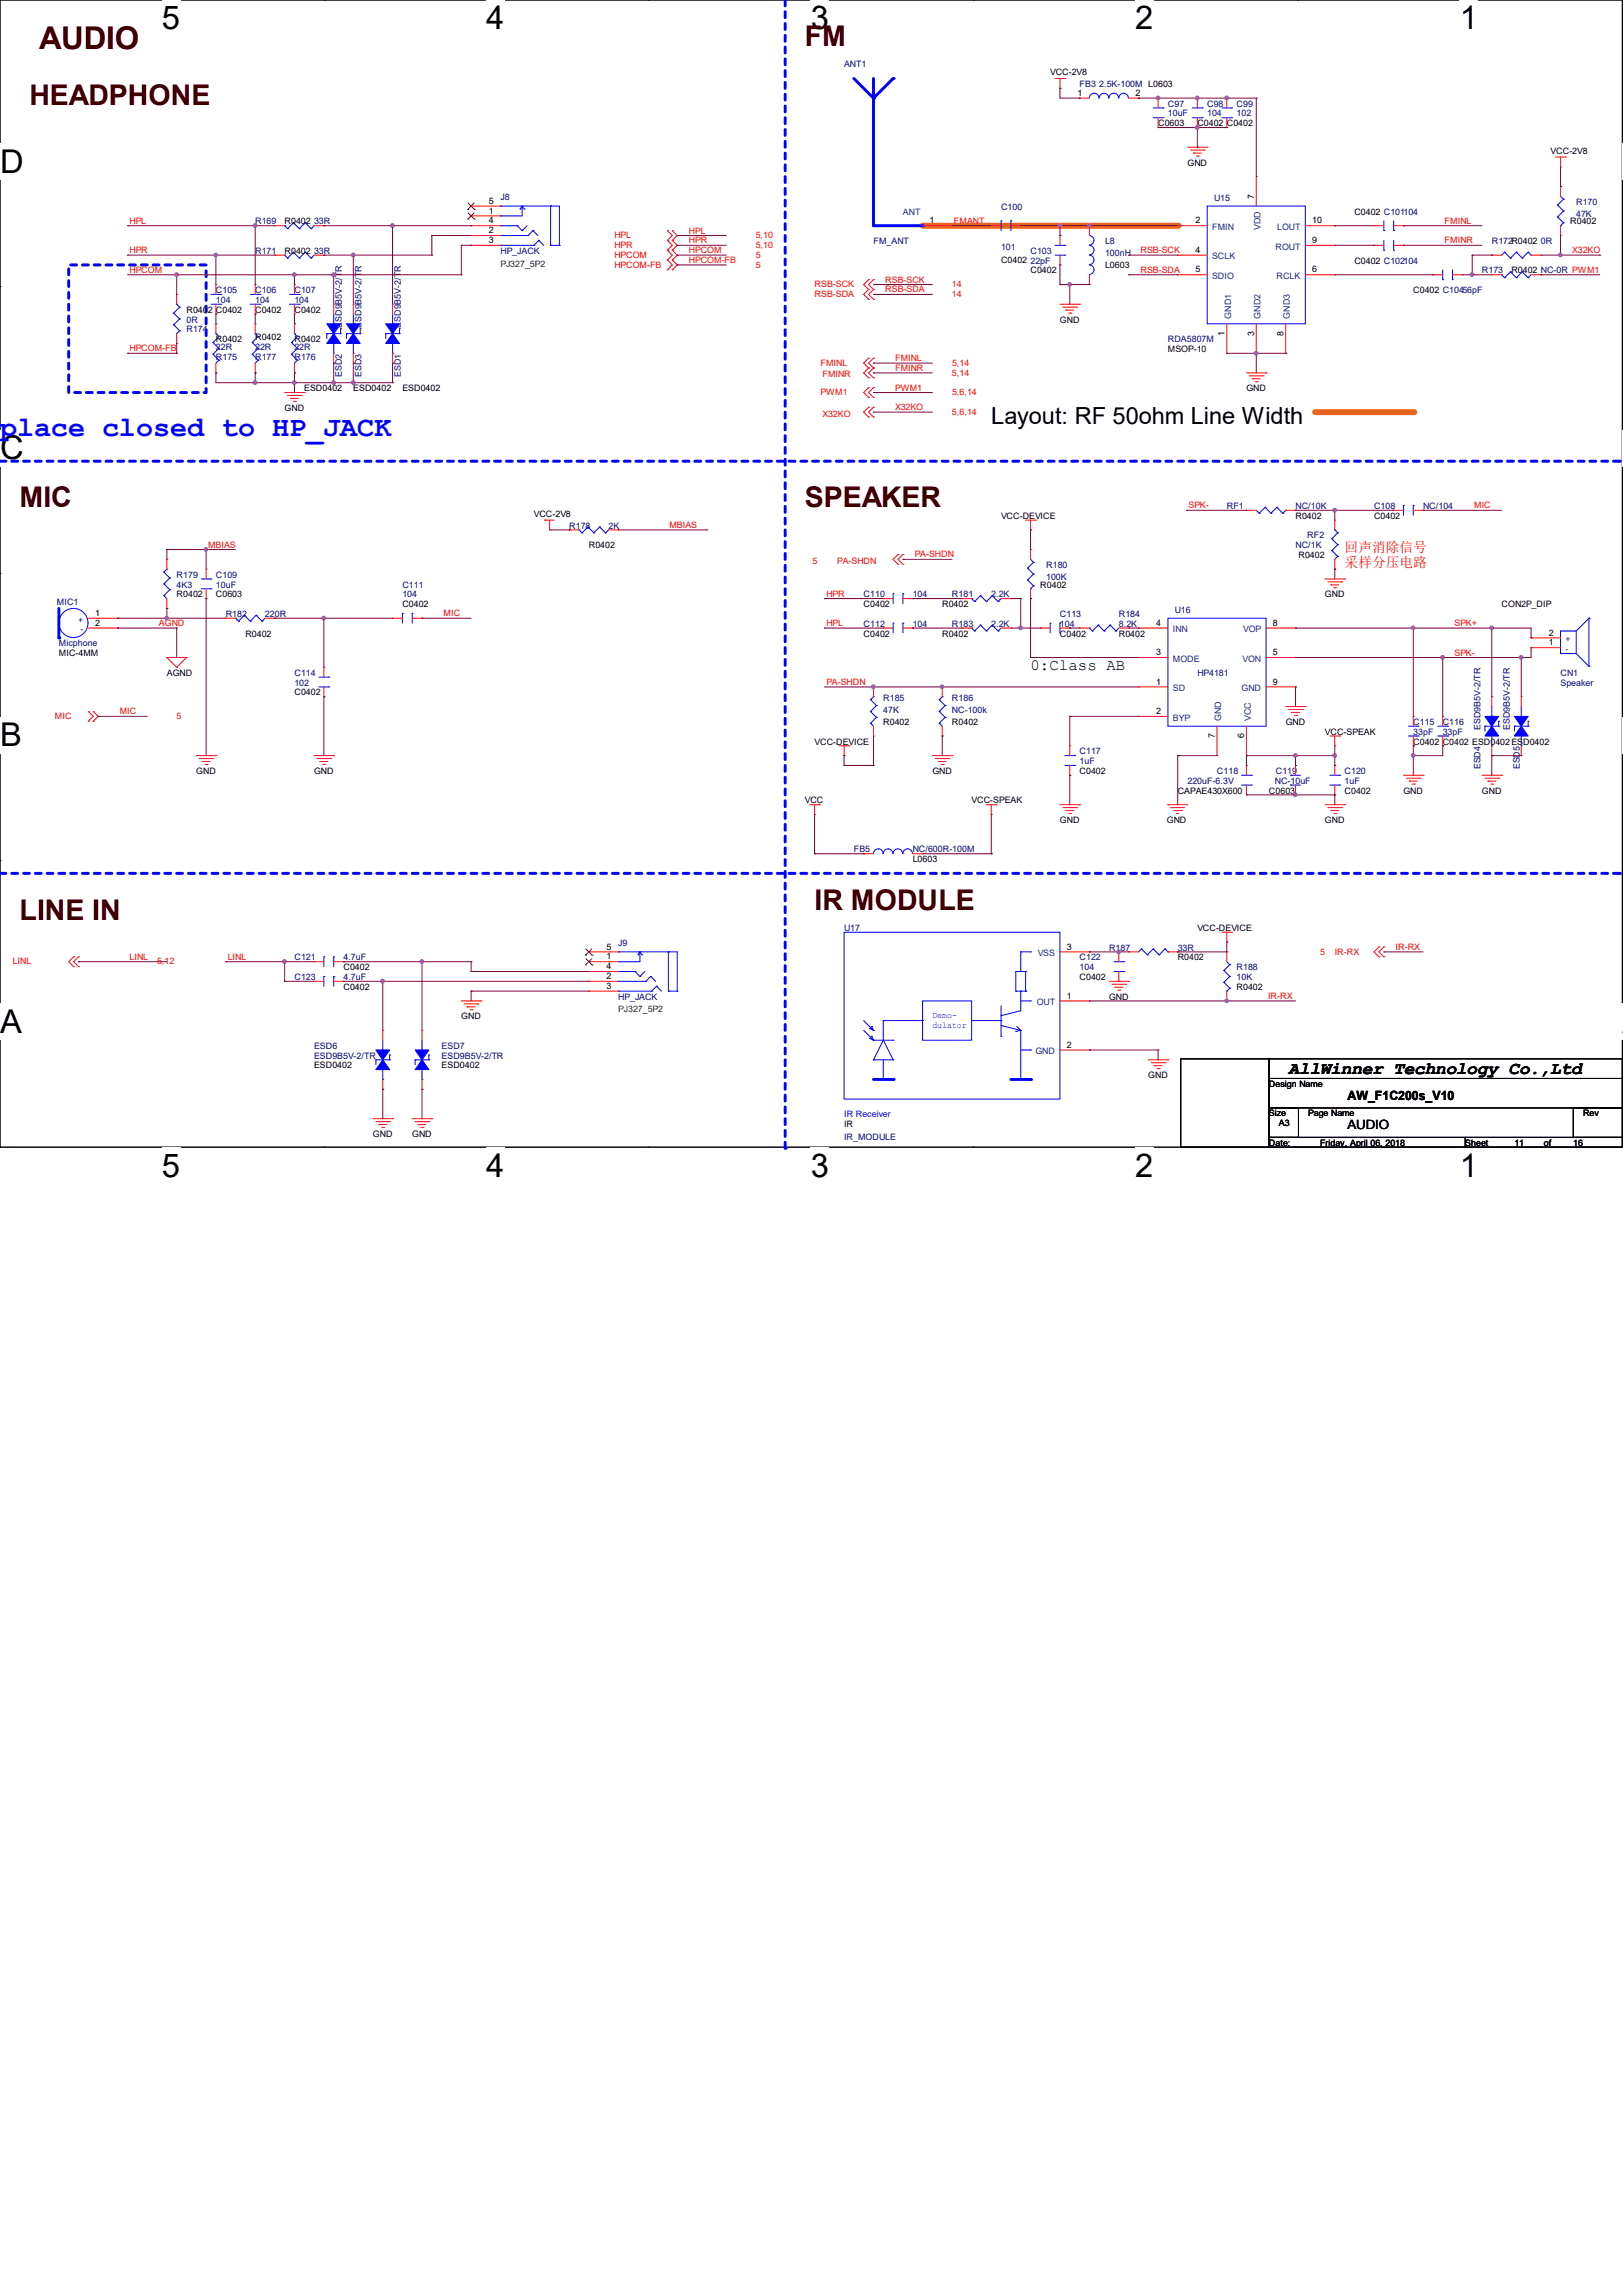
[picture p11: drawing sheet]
<svg xmlns="http://www.w3.org/2000/svg" width="210mm" height="297mm" viewBox="0 0 210 297" stroke-linecap="round" stroke-linejoin="round" font-family="sans-serif">
<defs><g id="words">
<g font-size="4.2">
<text x="21" y="3.8">5</text>
<text x="62.9" y="3.8">4</text>
<text x="104.9" y="3.8">3</text>
<text x="146.9" y="3.8">2</text>
<text x="188.9" y="3.8">1</text>
<text x="0" y="22.4">D</text>
<text x="0" y="59.4">C</text>
<text x="0" y="96.6">B</text>
<text x="0" y="133.7">A</text>
<text x="209.9" y="133.7">A</text>
<text x="21" y="152.3">5</text>
<text x="62.9" y="152.3">4</text>
<text x="104.9" y="152.3">3</text>
<text x="146.9" y="152.3">2</text>
<text x="188.9" y="152.3">1</text>
</g>
<text font-size="4.1" fill="#400000" x="5.1" y="6.3">AUDIO</text>
<g font-size="3.7" fill="#400000">
<text x="104.1" y="6">FM</text>
<text x="3.8" y="13.6">HEADPHONE</text>
<text x="2.5" y="65.7">MIC</text>
<text x="104.1" y="65.7">SPEAKER</text>
<text x="2.5" y="119">LINE IN</text>
<text x="105.4" y="117.7">IR MODULE</text>
</g>
<text font-size="3.7" fill="#00f" x="0" y="56.4">place closed to HP_JACK</text>
<text font-size="3" x="128.3" y="54.8">Layout: RF 50ohm Line Width</text>
<text font-size="2.3" x="166.8" y="138.9">AllWinner Technology Co.,Ltd</text>
<text font-size="2" x="133.3" y="86.7">0:Class AB</text>
<g font-size="1.8" fill="#f00">
<text x="174" y="71.4">回声消除信号</text>
<text x="174" y="73.4">采样分压电路</text>
</g>
<g font-size="1.7">
<text x="174.4" y="142.4">AW_F1C200s_V10</text>
<text x="174.4" y="146.1">AUDIO</text>
</g>
<g font-size="1.1" fill="#000080">
<text x="109.2" y="8.7">ANT1</text>
<text x="139.7" y="11.3">FB3 2.5K-100M L0603</text>
<text x="151.1" y="13.8">C97</text>
<text x="151.1" y="15.1">10uF</text>
<text x="156.2" y="13.8">C98</text>
<text x="156.2" y="15.1">104</text>
<text x="160" y="13.8">C99</text>
<text x="160" y="15.1">102</text>
<text x="33" y="29">R169</text>
<text x="40.6" y="29">33R</text>
<text x="64.8" y="25.9">J8</text>
<text x="129.5" y="27.1">C100</text>
<text x="157.1" y="26">U15</text>
<text x="204" y="26.5">R170</text>
<text x="204" y="28">47K</text>
<text x="33" y="32.9">R171</text>
<text x="40.6" y="32.9">33R</text>
<text x="64.8" y="32.9">HP_JACK</text>
<text x="113" y="31.6">FM_ANT</text>
<text x="129.5" y="32.3">101</text>
<text x="133.3" y="32.9">C103</text>
<text x="133.3" y="34.1">22pF</text>
<text x="143" y="31.6">L8</text>
<text x="143" y="33.1">100nH</text>
<text x="191.8" y="35.4">R173</text>
<text x="193" y="31.6">R172R0402</text>
<text x="199.4" y="31.6">0R</text>
<text x="24.1" y="41.7">0R</text>
<text x="27.9" y="37.9">C105</text>
<text x="27.9" y="39.2">104</text>
<text x="33" y="37.9">C106</text>
<text x="33" y="39.2">104</text>
<text x="38.1" y="37.9">C107</text>
<text x="38.1" y="39.2">104</text>
<text x="24.1" y="43">R174</text>
<text x="27.9" y="46.6">R175</text>
<text x="27.9" y="45.3">22R</text>
<text x="33" y="46.6">R177</text>
<text x="33" y="45.3">22R</text>
<text x="38.1" y="46.6">R176</text>
<text x="38.1" y="45.3">22R</text>
<text x="44.2" y="42.4" transform="rotate(-90 44.2 42.4)">ESD9B5V-2/TR</text>
<text x="46.8" y="42.4" transform="rotate(-90 46.8 42.4)">ESD9B5V-2/TR</text>
<text x="51.9" y="42.4" transform="rotate(-90 51.9 42.4)">ESD9B5V-2/TR</text>
<text x="151.1" y="44.3">RDA5807M</text>
<text x="44.2" y="48.8" transform="rotate(-90 44.2 48.8)">ESD2</text>
<text x="46.8" y="48.8" transform="rotate(-90 46.8 48.8)">ESD3</text>
<text x="51.9" y="48.8" transform="rotate(-90 51.9 48.8)">ESD1</text>
<text x="158.7" y="65.9">RF1</text>
<text x="167.6" y="65.9">NC/10K</text>
<text x="177.8" y="65.9">C108</text>
<text x="184.1" y="65.9">NC/104</text>
<text x="73.7" y="68.4">R178</text>
<text x="78.7" y="68.4">2K</text>
<text x="167.6" y="71">NC/1K</text>
<text x="169.2" y="69.7">RF2</text>
<text x="22.9" y="74.8">R179</text>
<text x="22.9" y="76">4K3</text>
<text x="27.9" y="74.8">C109</text>
<text x="27.9" y="76">10uF</text>
<text x="52.1" y="76">C111</text>
<text x="52.1" y="77.3">104</text>
<text x="111.8" y="77.3">C110</text>
<text x="118.1" y="77.3">104</text>
<text x="123.2" y="77.3">R181</text>
<text x="128.3" y="77.3">2.2K</text>
<text x="135.4" y="73.5">R180</text>
<text x="135.4" y="75">100K</text>
<text x="7.4" y="78.3">MIC1</text>
<text x="7.6" y="83.7">Micphone</text>
<text x="29.2" y="79.8">R182</text>
<text x="34.3" y="79.8">220R</text>
<text x="111.8" y="81.1">C112</text>
<text x="118.1" y="81.1">104</text>
<text x="123.2" y="81.1">R183</text>
<text x="128.3" y="81.1">2.2K</text>
<text x="137.2" y="79.8">C113</text>
<text x="137.2" y="81.1">104</text>
<text x="144.8" y="79.8">R184</text>
<text x="144.8" y="81.1">8.2K</text>
<text x="152" y="79.3">U16</text>
<text x="38.1" y="87.5">C114</text>
<text x="38.1" y="88.7">102</text>
<text x="154.9" y="87.5">HP4181</text>
<text x="201.9" y="87.5">CN1</text>
<text x="201.9" y="88.7">Speaker</text>
<text x="114.3" y="90.8">R185</text>
<text x="114.3" y="92.3">47K</text>
<text x="123.2" y="90.8">R186</text>
<text x="123.2" y="92.3">NC-100k</text>
<text x="182.9" y="93.8">C115</text>
<text x="182.9" y="95.1">33pF</text>
<text x="186.7" y="93.8">C116</text>
<text x="186.7" y="95.1">33pF</text>
<text x="191.6" y="94.5" transform="rotate(-90 191.6 94.5)">ESD9B5V-2/TR</text>
<text x="195.4" y="94.5" transform="rotate(-90 195.4 94.5)">ESD9B5V-2/TR</text>
<text x="139.7" y="97.6">C117</text>
<text x="139.7" y="98.9">1uF</text>
<text x="153.7" y="101.4">220uF-6.3V</text>
<text x="157.5" y="100.2">C118</text>
<text x="165" y="101.4">NC-10uF</text>
<text x="165.1" y="100.2">C119</text>
<text x="174" y="100.2">C120</text>
<text x="174" y="101.4">1uF</text>
<text x="191.6" y="99.6" transform="rotate(-90 191.6 99.6)">ESD4</text>
<text x="196.6" y="99.6" transform="rotate(-90 196.6 99.6)">ESD5</text>
<text x="110.5" y="110.3">FB5</text>
<text x="118.1" y="110.3">NC/600R-100M</text>
<text x="38.1" y="124.3">C121</text>
<text x="44.5" y="124.3">4.7uF</text>
<text x="80" y="122.4">J9</text>
<text x="109.2" y="120.5">U17</text>
<text x="139.7" y="124.3">C122</text>
<text x="139.7" y="125.6">104</text>
<text x="143.5" y="123">R187</text>
<text x="152.4" y="123">33R</text>
<text x="160" y="125.6">R188</text>
<text x="38.1" y="126.8">C123</text>
<text x="44.5" y="126.8">4.7uF</text>
<text x="80" y="129.4">HP_JACK</text>
<text x="160" y="126.8">10K</text>
<text x="40.6" y="135.7">ESD6</text>
<text x="40.6" y="137">ESD9B5V-2/TR</text>
<text x="57.1" y="135.7">ESD7</text>
<text x="57.1" y="137">ESD9B5V-2/TR</text>
<text x="109.2" y="147.5">IR_MODULE</text>
</g>
<g font-size="1.1">
<text x="135.9" y="9.7">VCC-2V8</text>
<text x="139.4" y="12.4">1</text>
<text x="146.9" y="12.4">2</text>
<text x="149.9" y="16.3">C0603</text>
<text x="154.9" y="16.3">C0402 C0402</text>
<text x="153.7" y="21.4">GND</text>
<text x="200.7" y="19.9">VCC-2V8</text>
<text x="36.8" y="29">R0402</text>
<text x="63.2" y="28.9">4</text>
<text x="63.2" y="27.6">1</text>
<text x="63.2" y="26.4">5</text>
<text x="120.3" y="28.9">1</text>
<text x="154.7" y="28.9">2</text>
<text x="162.3" y="25.8" transform="rotate(-90 162.3 25.8)">7</text>
<text x="169.8" y="28.9">10</text>
<text x="175.3" y="27.8">C0402 C101104</text>
<text x="203.2" y="29">R0402</text>
<text x="36.8" y="32.9">R0402</text>
<text x="63.2" y="31.5">3</text>
<text x="63.2" y="30.2">2</text>
<text x="129.5" y="34">C0402</text>
<text x="133.3" y="35.4">C0402</text>
<text x="143" y="34.6">L0603</text>
<text x="154.7" y="32.7">4</text>
<text x="154.7" y="35.3">5</text>
<text x="169.8" y="31.5">9</text>
<text x="169.8" y="35.3">6</text>
<text x="175.3" y="34.1">C0402 C102104</text>
<text x="195.6" y="35.4">R0402 NC-0R PWM1</text>
<text x="24.1" y="40.5">R0402 C0402</text>
<text x="33" y="40.5">C0402</text>
<text x="38.1" y="40.5">C0402</text>
<text x="137.2" y="41.7">GND</text>
<text x="182.9" y="37.9">C0402 C10456pF</text>
<text x="27.9" y="44.3">R0402</text>
<text x="33" y="44">R0402</text>
<text x="38.1" y="44.3">R0402</text>
<text x="151.1" y="45.6">MSOP-10</text>
<text x="158.5" y="43.4" transform="rotate(-90 158.5 43.4)">1</text>
<text x="162.3" y="43.4" transform="rotate(-90 162.3 43.4)">3</text>
<text x="166.1" y="43.4" transform="rotate(-90 166.1 43.4)">8</text>
<text x="36.8" y="53.2">GND</text>
<text x="39.4" y="50.6">ESD0402</text>
<text x="45.7" y="50.6">ESD0402</text>
<text x="52.1" y="50.6">ESD0402</text>
<text x="161.3" y="50.6">GND</text>
<text x="69.1" y="66.9">VCC-2V8</text>
<text x="76.2" y="71">R0402</text>
<text x="129.5" y="67.1">VCC-DEVICE</text>
<text x="167.6" y="67.1">R0402</text>
<text x="177.8" y="67.1">C0402</text>
<text x="22.9" y="77.3">R0402</text>
<text x="27.9" y="77.3">C0603</text>
<text x="134.6" y="76">R0402</text>
<text x="168" y="72.2">R0402</text>
<text x="171.4" y="77.3">GND</text>
<text x="12.3" y="79.7">1</text>
<text x="12.3" y="81">2</text>
<text x="31.7" y="82.4">R0402</text>
<text x="52.1" y="78.6">C0402</text>
<text x="111.8" y="78.6">C0402</text>
<text x="111.8" y="82.4">C0402</text>
<text x="121.9" y="78.6">R0402</text>
<text x="121.9" y="82.4">R0402</text>
<text x="137.2" y="82.4">C0402</text>
<text x="144.8" y="82.4">R0402</text>
<text x="149.6" y="81">4</text>
<text x="164.7" y="81">8</text>
<text x="194.3" y="78.6">CON2P_DIP</text>
<text x="200.4" y="83.5">1</text>
<text x="200.4" y="82.3">2</text>
<text x="7.6" y="84.9">MIC-4MM</text>
<text x="21.6" y="87.5">AGND</text>
<text x="149.6" y="84.8">3</text>
<text x="149.6" y="88.6">1</text>
<text x="164.7" y="84.8">5</text>
<text x="164.7" y="88.6">9</text>
<text x="38.1" y="90">C0402</text>
<text x="114.3" y="93.8">R0402</text>
<text x="123.2" y="93.8">R0402</text>
<text x="149.6" y="92.4">2</text>
<text x="157.2" y="95.5" transform="rotate(-90 157.2 95.5)">7</text>
<text x="161" y="95.5" transform="rotate(-90 161 95.5)">6</text>
<text x="166.4" y="93.8">GND</text>
<text x="171.4" y="95.1">VCC-SPEAK</text>
<text x="25.4" y="100.2">GND</text>
<text x="40.6" y="100.2">GND</text>
<text x="105.4" y="96.4">VCC-DEVICE</text>
<text x="120.6" y="100.2">GND</text>
<text x="139.7" y="100.2">C0402</text>
<text x="182.9" y="96.4">C0402 C0402 ESD0402ESD0402</text>
<text x="104.1" y="104">VCC</text>
<text x="125.7" y="104">VCC-SPEAK</text>
<text x="137.2" y="106.5">GND</text>
<text x="151" y="106.5">GND</text>
<text x="152.4" y="102.7">CAPAE430X600</text>
<text x="164.2" y="102.7">C0603</text>
<text x="171.4" y="106.5">GND</text>
<text x="174" y="102.7">C0402</text>
<text x="181.6" y="102.7">GND</text>
<text x="191.8" y="102.7">GND</text>
<text x="118.1" y="111.6">L0603</text>
<text x="44.4" y="125.6">C0402</text>
<text x="78.5" y="125.4">4</text>
<text x="78.5" y="124.2">1</text>
<text x="78.5" y="122.9">5</text>
<text x="138" y="122.9">3</text>
<text x="152.4" y="124.3">R0402</text>
<text x="154.9" y="120.5">VCC-DEVICE</text>
<text x="44.4" y="128.1">C0402</text>
<text x="59.7" y="131.9">GND</text>
<text x="78.5" y="128">3</text>
<text x="78.5" y="126.7">2</text>
<text x="138" y="129.2">1</text>
<text x="139.7" y="126.8">C0402</text>
<text x="143.5" y="129.4">GND</text>
<text x="160" y="128.1">R0402</text>
<text x="138" y="135.6">2</text>
<text x="40.6" y="138.3">ESD0402</text>
<text x="57.1" y="138.3">ESD0402</text>
<text x="148.6" y="139.5">GND</text>
<text x="164.2" y="140.7">Design Name</text>
<text x="48.3" y="147.2">GND</text>
<text x="53.3" y="147.2">GND</text>
<text x="109.2" y="145.9">IR</text>
<text x="164.2" y="144.5">Size</text>
<text x="164.2" y="148.3">Date:</text>
<text x="165.5" y="145.8">A3</text>
<text x="169.3" y="144.5">Page Name</text>
<text x="170.8" y="148.3">Friday, April 06, 2018</text>
<text x="189.6" y="148.3">Sheet</text>
<text x="196" y="148.3">11</text>
<text x="199.8" y="148.3">of</text>
<text x="203.6" y="148.3">16</text>
<text x="204.8" y="144.5">Rev</text>
</g>
<g font-size="1.1" fill="#f00">
<text x="16.8" y="29">HPL</text>
<text x="123.4" y="29">FMANT</text>
<text x="186.9" y="29">FMINL</text>
<text x="16.8" y="32.8">HPR</text>
<text x="16.8" y="35.3">HPCOM</text>
<text x="79.5" y="30.8">HPL</text>
<text x="79.5" y="32.1">HPR</text>
<text x="79.5" y="33.4">HPCOM</text>
<text x="79.5" y="34.6">HPCOM-FB</text>
<text x="89.2" y="31.5">HPR</text>
<text x="89.2" y="30.2">HPL</text>
<text x="89.2" y="32.8">HPCOM</text>
<text x="89.2" y="34">HPCOM-FB</text>
<text x="97.8" y="30.8">5,10</text>
<text x="97.8" y="32.1">5,10</text>
<text x="97.8" y="33.4">5</text>
<text x="97.8" y="34.6">5</text>
<text x="147.6" y="32.8">RSB-SCK</text>
<text x="147.6" y="35.3">RSB-SDA</text>
<text x="186.9" y="31.5">FMINR</text>
<text x="203.4" y="32.8">X32KO</text>
<text x="105.4" y="37.2">RSB-SCK</text>
<text x="105.4" y="38.4">RSB-SDA</text>
<text x="114.6" y="37.8">RSB-SDA</text>
<text x="114.6" y="36.6">RSB-SCK</text>
<text x="123.2" y="37.2">14</text>
<text x="123.2" y="38.4">14</text>
<text x="16.8" y="45.5">HPCOM-FB</text>
<text x="106.2" y="47.3">FMINL</text>
<text x="115.8" y="46.7">FMINL</text>
<text x="123.2" y="47.3">5,14</text>
<text x="106.2" y="51.1">PWM1</text>
<text x="106.4" y="48.9">FMINR</text>
<text x="106.4" y="53.9">X32KO</text>
<text x="115.8" y="48">FMINR</text>
<text x="115.8" y="53.1">X32KO</text>
<text x="115.8" y="50.5">PWM1</text>
<text x="123.2" y="48.6">5,14</text>
<text x="123.2" y="53.7">5,6,14</text>
<text x="123.2" y="51.1">5,6,14</text>
<text x="153.8" y="65.8">SPK-</text>
<text x="190.7" y="65.8">MIC</text>
<text x="26.9" y="70.9">MBIAS</text>
<text x="86.6" y="68.3">MBIAS</text>
<text x="105.2" y="73">5</text>
<text x="106.9" y="77.2">HPR</text>
<text x="108.3" y="73">PA-SHDN</text>
<text x="118.4" y="72.1">PA-SHDN</text>
<text x="20.6" y="81">AGND</text>
<text x="57.4" y="79.8">MIC</text>
<text x="106.9" y="81">HPL</text>
<text x="188.2" y="81">SPK+</text>
<text x="106.9" y="88.6">PA-SHDN</text>
<text x="188.2" y="84.8">SPK-</text>
<text x="7.1" y="93.1">MIC</text>
<text x="15.5" y="92.5">MIC</text>
<text x="22.9" y="93.1">5</text>
<text x="1.7" y="124.8">LINL</text>
<text x="16.8" y="124.2">LINL</text>
<text x="20.3" y="124.8">5,12</text>
<text x="29.5" y="124.2">LINL</text>
<text x="170.8" y="123.5">5</text>
<text x="172.7" y="123.5">IR-RX</text>
<text x="180.6" y="122.9">IR-RX</text>
<text x="164.1" y="129.3">IR-RX</text>
</g>
<g font-size="1.1" fill="#004080">
<text x="116.8" y="27.8">ANT</text>
<text x="156.8" y="29.8">FMIN</text>
<text x="163.1" y="29.8" transform="rotate(-90 163.1 29.8)">VDD</text>
<text x="165.3" y="29.8">LOUT</text>
<text x="156.8" y="33.6">SCLK</text>
<text x="165.1" y="32.3">ROUT</text>
<text x="156.8" y="36.1">SDIO</text>
<text x="159.3" y="41.3" transform="rotate(-90 159.3 41.3)">GND1</text>
<text x="163.1" y="41.3" transform="rotate(-90 163.1 41.3)">GND2</text>
<text x="165.2" y="36.1">RCLK</text>
<text x="166.9" y="41.3" transform="rotate(-90 166.9 41.3)">GND3</text>
<text x="10.1" y="80.6">+</text>
<text x="10.4" y="81.8">-</text>
<text x="151.8" y="81.8">INN</text>
<text x="160.9" y="81.8">VOP</text>
<text x="202.6" y="83.1">+</text>
<text x="151.8" y="85.6">MODE</text>
<text x="151.8" y="89.5">SD</text>
<text x="160.7" y="89.5">GND</text>
<text x="160.8" y="85.6">VON</text>
<text x="202.6" y="84.4">-</text>
<text x="151.8" y="93.3">BYP</text>
<text x="158" y="93.3" transform="rotate(-90 158 93.3)">GND</text>
<text x="161.8" y="93.3" transform="rotate(-90 161.8 93.3)">VCC</text>
<text x="134.3" y="123.7">VSS</text>
<text x="134.2" y="130.1">OUT</text>
<text x="134" y="136.4">GND</text>
</g>
<g font-size="1.1" fill="#008000">
<text x="64.8" y="34.5">PJ327_5P2</text>
<text x="80" y="131">PJ327_5P2</text>
</g>
<g font-size="1.1" fill="#00f">
<text x="120.6" y="131.8">Demo-</text>
<text x="120.6" y="133.1">dulator</text>
<text x="109.2" y="144.6">IR Receiver</text>
</g>
</g></defs>
<path d="M0 0h209.9v148.5h-209.9z" fill="none" stroke="#000" stroke-width=".13"/>
<g fill="#fff">
<path d="M21 0h2.3v4.7h-2.3z"/>
<path d="M21 148.5h2.3v4.7h-2.3z"/>
</g>
<path d="M42 0h.1M42 148.5h.1" fill="none" stroke="#000" stroke-width=".13"/>
<g fill="#fff">
<path d="M62.9 0h2.4v4.7h-2.4z"/>
<path d="M62.9 148.5h2.4v4.7h-2.4z"/>
</g>
<path d="M83.9 0h.1M83.9 148.5h.1" fill="none" stroke="#000" stroke-width=".13"/>
<g fill="#fff">
<path d="M104.9 0h2.4v4.7h-2.4z"/>
<path d="M104.9 148.5h2.4v4.7h-2.4z"/>
</g>
<path d="M125.9 0h.1M125.9 148.5h.1" fill="none" stroke="#000" stroke-width=".13"/>
<g fill="#fff">
<path d="M146.9 0h2.4v4.7h-2.4z"/>
<path d="M146.9 148.5h2.4v4.7h-2.4z"/>
</g>
<path d="M167.9 0h.1M167.9 148.5h.1" fill="none" stroke="#000" stroke-width=".13"/>
<g fill="#fff">
<path d="M188.9 0h2.4v4.7h-2.4z"/>
<path d="M188.9 148.5h2.4v4.7h-2.4z"/>
<path d="M0 18.5h3v4.8h-3z"/>
<path d="M209.9 18.5h.1v4.8h-.1z"/>
<path d="M0 55.6h3v4.8h-3z"/>
<path d="M209.9 55.6h.1v4.8h-.1z"/>
</g>
<path d="M0 37.1h.1M209.9 37.1h.1" fill="none" stroke="#000" stroke-width=".13"/>
<g fill="#fff">
<path d="M0 92.8h2.8v4.7h-2.8z"/>
<path d="M209.9 92.8h.1v4.7h-.1z"/>
</g>
<path d="M0 74.2h.1M209.9 74.2h.1" fill="none" stroke="#000" stroke-width=".13"/>
<g fill="#fff">
<path d="M0 129.9h2.8v4.7h-2.8z"/>
<path d="M209.8 129.9h.2v4.7h-.2z"/>
</g>
<path d="M0 111.3h.1M209.9 111.3h.1" fill="none" stroke="#000" stroke-width=".13"/>
<path d="M0 59.7h209.5" fill="none" stroke="#00f" stroke-width=".38" stroke-dasharray=".8 .8"/>
<circle cx="209.5" cy="59.7" r=".19" fill="#00f" stroke-dasharray=".8 .8"/>
<path d="M0 113h209.5" fill="none" stroke="#00f" stroke-width=".38" stroke-dasharray=".8 .8"/>
<circle cx="209.6" cy="113" r=".19" fill="#00f" stroke-dasharray=".8 .8"/>
<path d="M101.6 0v148.6" fill="none" stroke="#00f" stroke-width=".38" stroke-dasharray=".8 .8"/>
<circle cx="101.6" cy="148.6" r=".19" fill="#00f" stroke-dasharray=".8 .8"/>
<path d="M170.2 53.3h12.7" fill="none" stroke="#ff8000" stroke-width=".76"/>
<circle cx="182.9" cy="53.3" r=".38" fill="#ff8000"/>
<path d="M119.4 29.2h33" fill="none" stroke="#ff8000" stroke-width=".76"/>
<circle cx="152.4" cy="29.2" r=".38" fill="#ff8000"/>
<path d="M8.9 34.3h17.8v16.5h-17.8z" fill="none" stroke="#00f" stroke-width=".38" stroke-dasharray=".8 .8"/>
<g fill="none" stroke="#f00" stroke-width=".13">
<path d="M136.5 10.2h1.3M137.2 11.4h.1M137.2 10.2v1.2M137.8 10.2h.1M139.7 12.7h.1M139.7 12.7h1.3M146 12.7h1.3M147.3 12.7h.1M149.9 16.5h.1M149.9 12.7h.1M149.9 12.7v1.3M149.9 15.2v1.3"/>
<path d="M153.7 19h2.5M154.1 19.4h1.7M154.4 19.8h.1M154.4 19.8h1M155.8 19.4h.1M156.2 19h.1M22.9 38.1h.1M22.9 38.1v1.3M27.9 36.8h.1M27.9 36.8v1.3M27.9 39.4v1.2M33 36.8h.1"/>
<path d="M33 36.8v1.3M33 39.4v1.2M35.6 29.2h.1M35.6 29.2h1.2M40.6 29.2h1.3M41.9 29.2h.1M45.7 39.4h.1M45.7 39.4v1.2M86.4 29.8h.1M86.4 31.1h.1M86.4 32.4h.1M86.4 33.7h.1"/>
<path d="M86.4 34.9h.1M86.4 29.8l.6 .7-.6 .6M86.4 31.1l.6 .6-.6 .7M86.4 32.4l.6 .6-.6 .7M86.4 33.7l.6 .6-.6 .6M87 31.1h.1M87 29.8h.1M87 32.4h.1M87 33.7h.1M87 34.9h.1M87 29.8l.6 .7-.6 .6M87 31.1l.6 .6-.6 .7"/>
<path d="M87 32.4l.6 .6-.6 .7M87 33.7l.6 .6-.6 .6M112.4 36.2h.1M112.4 37.5h.1M112.4 38.7h.1M112.4 36.2l-.6 .6 .6 .7M112.4 37.5l-.6 .6 .6 .6M113 36.2h.1M113 37.5h.1M113 38.7h.1M113 36.2l-.6 .6 .6 .7M113 37.5l-.6 .6 .6 .6"/>
<path d="M137.2 39.4h2.5M137.5 39.8h1.8M139.3 39.8h.1M139.7 39.4h.1M141 29.2h.1M141 36.8h.1M141 29.2v1.3M141 35.6v1.2M154.8 20.2h.3M155.1 20.2h.1M193 35.6h.1M193 35.6h1.3"/>
<path d="M198.1 35.6h1.3M199.4 35.6h.1M201.3 20.3h1.3M201.9 21.6h.1M201.9 20.3v1.3M202.6 20.3h.1M22.9 44.4h.1M22.9 43.2v1.2M27.9 48.3h.1M27.9 41.9h.1M27.9 40.6h.1M27.9 41.9v1.3"/>
<path d="M27.9 47v1.3M33 48.3h.1M33 41.9h.1M33 40.6h.1M33 41.9v1.3M33 47v1.3M36.8 50.8h2.6M37.2 51.2h1.8M37.6 51.6h.1M37.6 51.6h1M38 51.9h.2M38.1 48.3h.1"/>
<path d="M38.1 41.9h.1M38.1 41.9v1.3M38.1 47v1.3M38.2 51.9h.1M39 51.2h.1M39.4 50.8h.1M45.7 47h.1M45.7 45.7v1.3M112.4 47.6h.1M112.4 48.9h.1M112.4 46.4h.1M112.4 52.7h.1"/>
<path d="M112.4 54h.1M112.4 51.4h.1M112.4 50.2h.1M112.4 47.6l-.6 .7 .6 .6M112.4 46.4l-.6 .6 .6 .6M112.4 52.7l-.6 .6 .6 .7M112.4 50.2l-.6 .6 .6 .6M113 47.6h.1M113 48.9h.1M113 46.4h.1M113 52.7h.1M113 54h.1"/>
<path d="M113 51.4h.1M113 50.2h.1M113 47.6l-.6 .7 .6 .6M113 46.4l-.6 .6 .6 .6M113 52.7l-.6 .6 .6 .7M113 50.2l-.6 .6 .6 .6M137.9 40.1h.1M137.9 40.1h1M138.3 40.5h.3M138.6 40.5h.1M161.3 48.3h2.5M161.7 48.6h1.7"/>
<path d="M162.1 49h.1M162.1 49h1M162.4 49.4h.3M162.7 49.4h.1M163.4 48.6h.1M163.8 48.3h.1M70.5 67.3h.1M70.5 67.3h1.3M71.1 68.6h.1M71.1 67.3v1.3M73.7 68.6h.1M73.7 68.6h1.2"/>
<path d="M78.7 68.6h1.3M80 68.6h.1M114.3 77.5h.1M114.3 77.5h1.3M116.2 71.8h.1M116.2 73h.1M116.2 71.8l-.6 .6 .6 .6M116.8 71.8h.1M116.8 73h.1M116.8 71.8l-.6 .6 .6 .6M116.8 77.5h1.3M118.1 77.5h.1"/>
<path d="M124.5 77.5h.1M124.5 77.5h1.2M129.5 77.5h1.3M130.8 77.5h.1M132.7 67.3h1.3M133.3 68.6h.1M133.3 71.1h.1M133.3 77.5h.1M133.3 67.3v1.3M133.3 71.1v1.3M133.3 76.2v1.3M134 67.3h.1"/>
<path d="M171.4 74.9h2.6M171.8 75.3h1.8M172.2 75.7h.1M172.2 75.7h1M172.6 76.1h.2M172.7 73.7h.1M172.7 67.3h.1M172.7 67.3v1.3M172.7 72.4v1.3M172.8 76.1h.1M173.6 75.3h.1M174 74.9h.1"/>
<path d="M180.3 66h.1M180.3 66h1.3M182.9 66h1.2M184.1 66h.1M11.4 92.1h.1M11.4 93.3h.1M11.4 92.1l.7 .6-.7 .6M12.1 93.3h.1M12.1 92.1h.1M12.1 92.1l.6 .6-.6 .6M21.6 85.1h.1M21.6 85.1h2.5"/>
<path d="M21.6 85.1l1.3 1.3M22.9 86.4h.1M24.1 85.1h.1M24.1 85.1l-1.2 1.3M25.4 97.8h2.5M25.8 98.2h1.8M26.2 98.6h.1M26.2 98.6h1M26.5 98.9h.3M26.8 98.9h.1M27.6 98.2h.1M27.9 97.8h.1"/>
<path d="M40.6 97.8h2.6M41 98.2h1.8M41.4 98.6h.1M41.4 98.6h1M41.8 98.9h.2M41.9 90.2h.1M41.9 86.4h.1M41.9 86.4v1.2M41.9 88.9v1.3M42 98.9h.1M42.8 98.2h.1M43.2 97.8h.1"/>
<path d="M108.6 96.5h1.3M109.2 97.8h.1M109.2 96.5v1.3M109.9 96.5h.1M120.6 97.8h2.6M121 98.2h1.8M121.4 98.6h.1M121.4 98.6h1M121.8 98.9h.2M122 98.9h.1M122.8 98.2h.1M123.2 97.8h.1"/>
<path d="M138.4 96.5h.1M138.4 96.5v1.3M138.4 99.1v1.2M147.3 81.3h.1M147.3 85.1h.1M147.3 88.9h.1M147.3 92.7h.1M147.3 85.1h3.8M147.3 81.3h3.8M147.3 88.9h3.8M147.3 92.7h3.8M157.5 97.8h.1"/>
<path d="M157.5 94v3.8M161.3 97.8h.1M161.3 94v3.8M163.8 85.1h3.8M163.8 81.3h3.8M163.8 88.9h3.8M166.4 91.4h2.5M166.8 91.8h1.7M167.1 92.2h.1M167.1 92.2h1M167.5 92.6h.3M167.6 81.3h.1"/>
<path d="M167.6 85.1h.1M167.6 88.9h.1M167.6 99.1h.1M167.6 99.1v1.2M167.8 92.6h.1M168.5 91.8h.1M168.9 91.4h.1M172.1 95.2h1.3M172.7 96.5h.1M172.7 99.1h.1M172.7 95.2v1.3M172.7 99.1v1.2"/>
<path d="M173.4 95.2h.1M196.8 90.2h.1M196.8 97.8h.1M196.8 90.2v1.2M196.8 96.5v1.3M198.1 83.8h.1M198.1 82.5h.1M198.1 83.8h3.8M198.1 82.5h3.8M104.8 104.1h1.2M105.4 105.4h.1M105.4 104.1v1.3"/>
<path d="M106 104.1h.1M111.8 110.5h.1M111.8 110.5h1.2M118.1 110.5h1.3M119.4 110.5h.1M127.6 104.1h1.3M128.3 105.4h.1M128.3 104.1v1.3M128.9 104.1h.1M137.2 104.1h2.5M137.5 104.5h1.8M137.9 104.9h.1"/>
<path d="M137.9 104.9h1M138.3 105.3h.3M138.4 100.3h.1M138.6 105.3h.1M139.3 104.5h.1M139.7 104.1h.1M151.1 104.1h.1M151.1 104.1h2.6M151.5 104.5h.1M151.5 104.5h1.8M151.9 104.9h1M152.3 105.3h.1"/>
<path d="M152.3 105.3h.2M152.9 104.9h.1M167.6 102.9h.1M167.6 101.6v1.3M171.4 104.1h2.6M171.8 104.5h1.8M172.2 104.9h.1M172.2 104.9h1M172.6 105.3h.2M172.7 102.9h.1M172.7 101.6v1.3M172.8 105.3h.1"/>
<path d="M173.6 104.5h.1M174 104.1h.1M181.6 100.3h2.5M182 100.7h1.8M182.4 101.1h.1M182.4 101.1h1M182.8 101.5h.2M183 101.5h.1M183.8 100.7h.1M184.1 100.3h.1M191.8 100.3h2.5M192.2 100.7h1.7"/>
<path d="M192.5 101.1h.1M192.5 101.1h1M192.9 101.5h.3M193.2 101.5h.1M193.9 100.7h.1M194.3 100.3h.1M9.5 125.1h.1M9.5 123.8h.1M9.5 123.8l-.6 .7 .6 .6M10.2 125.1h.1M10.2 123.8h.1M10.2 123.8l-.7 .7 .7 .6"/>
<path d="M40.6 127h.1M40.6 127h1.3M43.2 127h1.2M44.4 127h.1M49.5 133.3h.1M49.5 133.3v1.3M49.5 139.7v1.3M59.7 129.5h2.5M60.1 129.9h1.7M60.5 130.3h.1M60.5 130.3h1M60.8 130.7h.3"/>
<path d="M61.1 130.7h.1M61.8 129.9h.1M62.2 129.5h.1M143.5 127h2.5M143.9 127.4h1.8M144.3 127.8h.1M144.3 127.8h1M144.7 128.1h.2M144.9 128.1h.1M145.7 127.4h.1M146 127h.1M148.6 137.2h2.5"/>
<path d="M149 137.5h1.7M149.4 137.9h.1M149.4 137.9h1M149.7 138.3h.3M150 138.3h.1M150.7 137.5h.1M151.1 137.2h.1M158.1 120.6h1.3M158.7 121.9h.1M158.7 120.6v1.3M159.4 120.6h.1M178.4 122.6h.1"/>
<path d="M178.4 123.8h.1M178.4 122.6l-.6 .6 .6 .6M179.1 122.6h.1M179.1 123.8h.1M179.1 122.6l-.7 .6 .7 .6M48.3 144.8h2.5M48.6 145.2h1.8M49 145.5h.1M49 145.5h1M49.4 145.9h.3M49.5 141h.1M49.7 145.9h.1"/>
<path d="M50.4 145.2h.1M50.8 144.8h.1M53.3 144.8h2.6M53.7 145.2h1.8M54.1 145.5h.1M54.1 145.5h1M54.5 145.9h.2M54.7 145.9h.1M55.5 145.2h.1M55.9 144.8h.1"/>
</g>
<path d="M152.8 137h11.4v11.5h-11.4zM164.2 137h45.7v2.6h-45.7zM164.2 139.6h45.7v3.8h-45.7zM164.2 143.4h3.8v3.8h-3.8zM164.2 147.2h25.4v1.3h-25.4zM189.6 147.2h20.3v1.3h-20.3zM203.6 143.4h6.3v3.8h-6.3z" fill="none" stroke="#000" stroke-width=".13"/>
<g fill="none" stroke="#00f" stroke-width=".13">
<path d="M142.2 12.7a.61 .61 0 0 0-.6-.6 .61 .61 0 0 0-.6 .6M143.5 12.7a.61 .61 0 0 0-.6-.6 .61 .61 0 0 0-.7 .6M144.7 12.7a.61 .61 0 0 0-.6-.6 .61 .61 0 0 0-.6 .6M146 12.7a.61 .61 0 0 0-.6-.6 .61 .61 0 0 0-.6 .6M149.2 15.2h1.3M149.2 14h1.3M150.5 15.2h.1M150.5 14h.1M22.9 39.4h.1M22.9 39.4l.3 .4M23.2 39.8h.1M23.2 39.8l-.7 .7"/>
<path d="M27.3 39.4h1.3M27.3 38.1h1.3M28.6 39.4h.1M28.6 38.1h.1M32.4 39.4h1.3M32.4 38.1h1.3M33.7 39.4h.1M33.7 38.1h.1M36.8 29.2h.1M36.8 29.2l.4 .4M37.2 29.6h.1M38 28.8h.1"/>
<path d="M38 28.8l.7 .8M38 28.8l-.8 .8M38.7 29.6h.1M39.5 28.8h.1M39.5 28.8l.8 .8M39.5 28.8l-.8 .8M40.3 29.6h.1M40.6 29.2l-.3 .4M141 30.5a.61 .61 0 0 1 .6 .6 .61 .61 0 0 1-.6 .6M141 31.7a.61 .61 0 0 1 .6 .7 .61 .61 0 0 1-.6 .6M141 33a.61 .61 0 0 1 .6 .6 .61 .61 0 0 1-.6 .6M141 34.3a.61 .61 0 0 1 .6 .6 .61 .61 0 0 1-.6 .6"/>
<path d="M194.3 35.6h.1M194.3 35.6l.4 .3M194.7 35.9h.1M195.5 35.2h.1M195.5 35.2l.7 .7M195.5 35.2l-.8 .7M196.2 35.9h.1M197 35.2h.1M197 35.2l.7 .7M197 35.2l-.8 .7M197.7 35.9h.1M198.1 35.6l-.4 .3"/>
<path d="M22.5 42h.1M22.5 40.5h.1M22.5 42l.7 .8M22.5 40.5l.7 .8M23.2 42.8h.1M23.2 41.3h.1M23.2 42.8l-.3 .4M23.2 41.3l-.7 .7M27.6 45.8h.1M27.6 44.3h.1M27.6 45.8l.7 .8M27.6 44.3l.7 .8"/>
<path d="M27.9 43.2h.1M27.9 43.2l.4 .4M28.3 46.6h.1M28.3 45.1h.1M28.3 43.6h.1M28.3 46.6l-.4 .4M28.3 45.1l-.7 .7M28.3 43.6l-.7 .7M32.6 45.8h.1M32.6 44.3h.1M32.6 45.8l.8 .8M32.6 44.3l.8 .8"/>
<path d="M33 43.2h.1M33 43.2l.4 .4M33.4 46.6h.1M33.4 45.1h.1M33.4 43.6h.1M33.4 46.6l-.4 .4M33.4 45.1l-.8 .7M33.4 43.6l-.8 .7M37.7 45.8h.1M37.7 44.3h.1M37.7 45.8l.8 .8M37.7 44.3l.8 .8"/>
<path d="M38.1 43.2h.1M38.1 43.2l.4 .4M38.5 46.6h.1M38.5 45.1h.1M38.5 43.6h.1M38.5 46.6l-.4 .4M38.5 45.1l-.8 .7M38.5 43.6l-.8 .7M44.8 43.2h.1M44.8 43.2v.6M44.8 43.2h1.8M45.7 41.9h.1"/>
<path d="M45.7 45.7h.1M45.7 40.6v1.3M45.7 44.4v1.3M46.6 43.2h.1M46.6 42.5h.1M46.6 42.5v.7M74.9 68.6h.1M74.9 68.6l.4 .4M75.3 69h.1M76.1 68.2h.1M76.1 68.2l.7 .8M76.1 68.2l-.8 .8"/>
<path d="M76.8 69h.1M77.6 68.2h.1M77.6 68.2l.8 .8M77.6 68.2l-.8 .8M78.4 69h.1M78.7 68.6l-.3 .4M115.6 76.8h.1M115.6 76.8v1.3M116.8 76.8h.1M116.8 76.8v1.3M125.7 77.5h.1M125.7 77.5l.4 .4"/>
<path d="M126.1 77.9h.1M126.9 77.1h.1M126.9 77.1l.7 .8M126.9 77.1l-.8 .8M127.6 77.9h.1M128.4 77.1h.1M128.4 77.1l.8 .8M128.4 77.1l-.8 .8M129.2 77.9h.1M129.5 77.5l-.3 .4M133 73.5h.1M133 75.1h.1"/>
<path d="M133 73.5l.7 .8M133 75.1l.7 .7M133.3 76.2h.1M133.3 72.4l.4 .4M133.7 72.8h.1M133.7 74.3h.1M133.7 75.8h.1M133.7 72.8l-.7 .7M133.7 74.3l-.7 .8M133.7 75.8l-.4 .4M172.3 71.2h.1M172.3 69.7h.1"/>
<path d="M172.3 71.2l.8 .8M172.3 69.7l.8 .8M172.7 68.6h.1M172.7 68.6l.4 .4M173.1 72h.1M173.1 70.5h.1M173.1 69h.1M173.1 72l-.4 .4M173.1 70.5l-.8 .7M173.1 69l-.8 .7M181.6 65.4h.1M181.6 65.4v1.3"/>
<path d="M182.9 65.4h.1M182.9 65.4v1.3M41.3 88.9h1.2M41.3 87.6h1.2M42.5 88.9h.1M42.5 87.6h.1M137.8 99.1h1.3M137.8 97.8h1.3M139.1 99.1h.1M139.1 97.8h.1M151.1 80h12.7v14h-12.7zM196 94h.1"/>
<path d="M196 94v.6M196 94h1.7M196.8 92.7h.1M196.8 96.5h.1M196.8 91.4v1.3M196.8 95.2v1.3M197.7 94h.1M197.7 93.3h.1M197.7 93.3v.7M201.9 81.7h2.1v2.9h-2.1zM204 84.6l1.6 1.6M205.6 86.2h.1"/>
<path d="M205.6 80h.1M205.6 80v6.2M205.6 80l-1.6 1.7M114.3 110.5a.61 .61 0 0 0-.7-.6 .61 .61 0 0 0-.6 .6M115.5 110.5a.61 .61 0 0 0-.6-.6 .61 .61 0 0 0-.6 .6M116.8 110.5a.61 .61 0 0 0-.6-.6 .61 .61 0 0 0-.6 .6M118.1 110.5a.61 .61 0 0 0-.6-.6 .61 .61 0 0 0-.7 .6M167 101.6h.1M167 100.3h.1M167 101.6h1.3M167 100.3h1.3M172.1 101.6h1.3"/>
<path d="M172.1 100.3h1.3M173.4 101.6h.1M173.4 100.3h.1M41.9 126.4h.1M41.9 126.4v1.2M43.2 126.4h.1M43.2 126.4v1.2M48.6 137.2h.1M48.6 137.2v.6M48.6 137.2h1.8M49.5 135.9h.1M49.5 139.7h.1"/>
<path d="M49.5 134.6v1.3M49.5 138.4v1.3M50.4 137.2h.1M50.4 136.5h.1M50.4 136.5v.7"/>
</g>
<g fill="#00f" stroke="#00f" stroke-width=".13">
<path d="M196 92.7h1.7l-.9 1.3z" fill-rule="evenodd"/>
<path d="M196.8 94l.9 1.2h-1.7z" fill-rule="evenodd"/>
<path d="M44.8 41.9h1.8l-.9 1.3z" fill-rule="evenodd"/>
<path d="M45.7 43.2l.9 1.2h-1.8z" fill-rule="evenodd"/>
<path d="M48.6 135.9h1.8l-.9 1.3z" fill-rule="evenodd"/>
<path d="M49.5 137.2l.9 1.2h-1.8z" fill-rule="evenodd"/>
</g>
<path d="M110.5 10.2l2.5 2.5" fill="none" stroke="#00f" stroke-width=".38"/>
<circle cx="113" cy="12.7" r=".19" fill="#00f"/>
<path d="M115.6 10.2l-2.6 2.5" fill="none" stroke="#00f" stroke-width=".38"/>
<circle cx="115.6" cy="10.2" r=".19" fill="#00f"/>
<path d="M113 10.2v19" fill="none" stroke="#00f" stroke-width=".38"/>
<circle cx="113" cy="29.2" r=".19" fill="#00f"/>
<path d="M113 29.2h6.4" fill="none" stroke="#00f" stroke-width=".38"/>
<circle cx="119.4" cy="29.2" r=".19" fill="#00f"/>
<g fill="none" stroke="#f00" stroke-width=".13">
<path d="M154.9 16.5h.1M154.9 12.7h.1M154.9 12.7v1.3M154.9 15.2v1.3M158.7 16.5h.1M158.7 12.7h.1M158.7 12.7v1.3M158.7 15.2v1.3M35.6 33h.1M35.6 33h1.2M40.6 33h1.3M41.9 33h.1"/>
<path d="M119.4 29.2h3.8M123.2 29.2h.1M128.3 29.2h.1M128.3 29.2h1.2M130.8 29.2h1.3M132.1 29.2h.1M137.2 34.3h.1M137.2 30.5h.1M137.2 30.5v1.2M137.2 33v1.3M152.4 29.2h.1M152.4 33h.1"/>
<path d="M152.4 35.6h.1M152.4 29.2h3.8M152.4 33h3.8M152.4 35.6h3.8M162.6 22.9h.1M162.6 22.9v3.8M168.9 29.2h3.8M168.9 31.7h3.8M168.9 35.6h3.8M172.7 31.7h.1M172.7 29.2h.1M172.7 35.6h.1"/>
<path d="M177.8 29.2h.1M177.8 31.7h.1M177.8 29.2h1.3M177.8 31.7h1.3M180.3 29.2h1.3M180.3 31.7h1.3M181.6 29.2h.1M181.6 31.7h.1M193 33h.1M193 33h1.3M198.1 33h1.3M199.4 33h.1"/>
<path d="M158.7 45.7h.1M158.7 41.9v3.8M162.6 45.7h.1M162.6 41.9v3.8M166.4 45.7h.1M166.4 41.9v3.8M21.6 78.7h.1M21.6 72.4h.1M21.6 72.4v1.3M21.6 77.5v1.2M29.2 80h.1M29.2 80h1.3"/>
<path d="M34.3 80h1.3M35.6 80h.1M50.8 80h.1M50.8 80h1.3M53.3 80h1.3M54.6 80h.1M113 95.2h.1M113 88.9h.1M113 88.9v1.3M113 94v1.2M114.3 81.3h.1M114.3 81.3h1.3"/>
<path d="M116.8 81.3h1.3M118.1 81.3h.1M124.5 81.3h.1M124.5 81.3h1.2M129.5 81.3h1.3M130.8 81.3h.1M139.7 81.3h.1M139.7 81.3h1.3M144.8 81.3h1.2M146 81.3h.1M161.3 99.1h.1M161.3 99.1v1.2"/>
<path d="M182.9 96.5h.1M182.9 92.7h.1M182.9 92.7v1.3M182.9 95.2v1.3M161.3 102.9h.1M161.3 101.6v1.3M40.6 124.5h.1M40.6 124.5h1.3M43.2 124.5h1.2M44.4 124.5h.1M54.6 133.3h.1M54.6 133.3v1.3"/>
<path d="M54.6 139.7v1.3M76.2 128.3h.1M76.2 127h.1M76.2 125.7h.1M76.2 124.5h.1M76.2 123.2h.1M76.2 124.5h3.8M76.2 123.2h3.8M76.2 128.3h3.8M76.2 127h3.8M76.2 125.7h3.8M144.8 127h.1"/>
<path d="M144.8 123.2h.1M144.8 123.2v1.3M144.8 125.7v1.3M146 123.2h.1M146 123.2h1.3M151.1 123.2h1.3M152.4 123.2h.1M158.7 123.2h.1M158.7 129.5h.1M158.7 123.2v1.3M158.7 128.3v1.2M54.6 141h.1"/>
</g>
<g fill="none" stroke="#00f" stroke-width=".13">
<path d="M154.3 15.2h1.3M154.3 14h1.3M155.6 15.2h.1M155.6 14h.1M158.1 15.2h1.3M158.1 14h1.3M159.4 15.2h.1M159.4 14h.1M36.8 33h.1M36.8 33l.4 .4M37.2 33.4h.1M38 32.6h.1"/>
<path d="M38 32.6l.7 .8M38 32.6l-.8 .8M38.7 33.4h.1M39.5 32.6h.1M39.5 32.6l.8 .8M39.5 32.6l-.8 .8M40.3 33.4h.1M40.6 33l-.3 .4M129.5 28.6h.1M129.5 28.6v1.2M130.8 28.6h.1M130.8 28.6v1.2"/>
<path d="M136.5 33h1.3M136.5 31.7h1.3M137.8 33h.1M137.8 31.7h.1M156.2 26.7h12.7v15.2h-12.7zM179.1 29.8h.1M179.1 32.4h.1M179.1 28.6v1.2M179.1 31.1v1.3M180.3 29.8h.1M180.3 32.4h.1M180.3 28.6v1.2"/>
<path d="M180.3 31.1v1.3M194.7 32.6h.1M194.7 32.6l-.4 .4M194.7 32.6l.8 .8M195.5 33.4h.1M196.2 32.6h.1M196.2 32.6l-.7 .8M196.2 32.6l.8 .8M197 33.4h.1M197.7 32.6h.1M197.7 32.6l-.7 .8M197.7 32.6l.4 .4"/>
<path d="M198.1 33h.1M21.2 77.1h.1M21.2 75.6h.1M21.2 74h.1M21.2 77.1l.4 .4M21.2 75.6l.8 .7M21.2 74l.8 .8M21.6 73.7h.1M21.6 73.7l-.4 .3M22 76.3h.1M22 74.8h.1M22 76.3l-.8 .8"/>
<path d="M22 74.8l-.8 .8M31.6 79.6h.1M31.6 79.6l.8 .8M31.6 79.6l-.7 .8M33.1 79.6h.1M33.1 79.6l.8 .8M33.1 79.6l-.7 .8M52.1 79.4h.1M52.1 79.4v1.2M53.3 79.4h.1M53.3 79.4v1.2M30.5 80h.1"/>
<path d="M30.5 80l.4 .4M30.9 80.4h.1M32.4 80.4h.1M33.9 80.4h.1M34.3 80l-.4 .4M112.6 93.6h.1M112.6 92.1h.1M112.6 90.6h.1M112.6 93.6l.4 .4M112.6 92.1l.8 .7M112.6 90.6l.8 .7M113 90.2h.1"/>
<path d="M113 90.2l-.4 .4M113.4 92.8h.1M113.4 91.3h.1M113.4 92.8l-.8 .8M113.4 91.3l-.8 .8M115.6 80.6h.1M115.6 80.6v1.3M116.8 80.6h.1M116.8 80.6v1.3M125.7 81.3h.1M125.7 81.3l.4 .4M126.1 81.7h.1"/>
<path d="M126.9 80.9h.1M126.9 80.9l.7 .8M126.9 80.9l-.8 .8M127.6 81.7h.1M128.4 80.9h.1M128.4 80.9l.8 .8M128.4 80.9l-.8 .8M129.2 81.7h.1M129.5 81.3l-.3 .4M141 81.3h.1M141 81.3l.4 .4M141.4 81.7h.1"/>
<path d="M142.1 80.9h.1M142.1 80.9l.8 .8M142.1 80.9l-.7 .8M142.9 81.7h.1M143.6 80.9h.1M143.6 80.9l.8 .8M143.6 80.9l-.7 .8M144.4 81.7h.1M144.8 81.3l-.4 .4M182.2 95.2h1.3M182.2 94h1.3M183.5 95.2h.1"/>
<path d="M183.5 94h.1M160.7 100.3h1.2M160.7 101.6h1.2M161.9 100.3h.1M161.9 101.6h.1M41.9 123.8h.1M41.9 123.8v1.3M43.2 123.8h.1M43.2 123.8v1.3M53.7 137.2h.1M53.7 137.2v.6M53.7 137.2h1.8"/>
<path d="M54.6 135.9h.1M54.6 139.7h.1M54.6 134.6v1.3M54.6 138.4v1.3M55.5 137.2h.1M55.5 136.5h.1M55.5 136.5v.7M80 128.3h.1M80 127h.1M80 124.5h.1M80 123.2h.1M80 125.7h.1"/>
<path d="M80 125.7h2.2M80 123.2h7.6v5.1M80 128.3h4.3M80 127h3.6M82.2 125.7h.1M82.2 125.7l.6 .7M82.5 123.6h.1M82.8 126.4h.1M82.8 123.2h.1M82.8 123.2v1.3h-2.8M82.8 123.2l.3 .4M82.8 123.2l-.3 .4"/>
<path d="M83.1 123.6h.1M83.4 125.7l-.6 .7M83.6 127h.1M84.2 126.4h.1M84.2 126.4l-.6 .6M84.2 126.4l.6 .6M84.3 128.3h.1M85 127.6h.1M85 127.6l-.7 .7M85 127.6l.6 .7M86.5 123.2h.1M86.5 128.3h.1"/>
<path d="M86.5 123.2v5.1M86.5 128.3h1.1M87.6 128.3h.1M144.1 125.7h1.3M144.1 124.5h1.3M145.4 125.7h.1M145.4 124.5h.1M147.7 122.8h.1M147.7 122.8l-.4 .4M147.7 122.8l.8 .8M148.5 123.6h.1M149.2 122.8h.1"/>
<path d="M149.2 122.8l-.7 .8M149.2 122.8l.8 .8M150 123.6h.1M150.7 122.8h.1M150.7 122.8l-.7 .8M150.7 122.8l.4 .4M151.1 123.2h.1M158.4 125.6h.1M158.4 127.1h.1M158.4 125.6l.7 .8M158.4 127.1l.7 .8M158.7 128.3h.1"/>
<path d="M158.7 124.5l.4 .3M159.1 124.8h.1M159.1 126.4h.1M159.1 127.9h.1M159.1 124.8l-.7 .8M159.1 126.4l-.7 .7M159.1 127.9l-.4 .4"/>
</g>
<path d="M75.8 124.9h.1M75.8 123.6h.1M75.8 124.1l.8 .8M75.8 122.8l.8 .8M76.6 124.1l-.8 .8M76.6 122.8l-.8 .8M76.6 124.9h.1M76.6 123.6h.1" fill="none" stroke="#804000" stroke-width=".13"/>
<g fill="#00f" stroke="#00f" stroke-width=".13">
<path d="M53.7 135.9h1.8l-.9 1.3z" fill-rule="evenodd"/>
<path d="M54.6 137.2l.9 1.2h-1.8z" fill-rule="evenodd"/>
</g>
<path d="M7.6 78.7v3.8" fill="none" stroke="#00f" stroke-width=".38"/>
<circle cx="7.6" cy="82.6" r=".19" fill="#00f"/>
<g fill="none" stroke="#00f" stroke-width=".13">
<path d="M37.5 39.4h1.2M37.5 38.1h1.2M38.7 39.4h.1M38.7 38.1h.1M64.8 31.7h.1M64.8 30.5h.1M64.8 27.9h.1M64.8 26.7h.1M64.8 29.2h.1M64.8 26.7h7.6v5M64.8 31.7h4.3M64.8 30.5h3.5"/>
<path d="M64.8 29.2h2.1M66.9 29.2h.1M66.9 29.2l.7 .6M67.3 27.1h.1M67.6 29.8h.1M67.6 26.7h.1M67.6 26.7v1.2h-2.8M67.6 26.7l.2 .4M67.6 26.7l-.3 .4M67.8 27.1h.1M68.2 29.2l-.6 .6M68.3 30.5h.1"/>
<path d="M69 29.8h.1M69 29.8l-.7 .7M69 29.8l.6 .7M69.1 31.7h.1M69.7 31.1h.1M69.7 31.1l-.6 .6M69.7 31.1l.7 .6M71.2 26.7h.1M71.2 31.7h.1M71.2 26.7v5M71.2 31.7h1.2M72.4 31.7h.1"/>
<path d="M201.5 26.5h.1M201.5 28.1h.1M201.5 26.5l.8 .8M201.5 28.1l.8 .7M201.9 29.2h.1M201.9 25.4l.4 .4M202.3 25.8h.1M202.3 27.3h.1M202.3 28.8h.1M202.3 25.8l-.8 .7M202.3 27.3l-.8 .8M202.3 28.8l-.4 .4"/>
<path d="M42.3 43.2h.1M42.3 43.2v.6M42.3 43.2h1.8M43.2 41.9h.1M43.2 45.7h.1M43.2 40.6v1.3M43.2 44.4v1.3M44.1 43.2h.1M44.1 42.5h.1M44.1 42.5v.7M26 76.2h1.3M26 74.9h1.3"/>
<path d="M27.3 76.2h.1M27.3 74.9h.1M162.6 66l.3 .4M162.9 66.4h.1M163.7 65.7h.1M163.7 65.7l-.8 .7M163.7 65.7l.8 .7M164.5 66.4h.1M165.2 65.7h.1M165.2 65.7l-.7 .7M165.2 65.7l.8 .7M166 66.4h.1"/>
<path d="M166.4 66h.1M166.4 66l-.4 .4M121.5 93.6h.1M121.5 92.1h.1M121.5 90.6h.1M121.5 93.6l.4 .4M121.5 92.1l.8 .7M121.5 90.6l.8 .7M121.9 90.2h.1M121.9 90.2l-.4 .4M122.3 92.8h.1M122.3 91.3h.1"/>
<path d="M122.3 92.8l-.8 .8M122.3 91.3l-.8 .8M135.9 80.6h.1M135.9 80.6v1.3M137.2 80.6h.1M137.2 80.6v1.3M186.1 95.2h1.2M186.1 94h1.2M187.3 95.2h.1M187.3 94h.1M109.2 120.6h28v21.6h-28zM111.8 133.3l1.2 1.3"/>
<path d="M111.8 132.1l1.2 1.2M112.5 133.1h.1M112.5 134.4h.1M112.5 133.1l.5 .2M112.5 134.4l.5 .2M112.8 132.8h.1M112.8 134.1h.1M112.8 132.8l.2 .5M112.8 134.1l.2 .5M113 137.2h.1M113 134.6h.1M113 133.3h.1"/>
<path d="M113 137.2l1.3-2.6 1.3 2.6M113 137.2h2.6M113 134.6h2.6M114.3 139.7h.1M114.3 137.2v2.5M115.6 137.2h.1M115.6 134.6h.1"/>
<circle cx="9.5" cy="80.6" r="1.88"/>
</g>
<g fill="none" stroke="#f00" stroke-width=".13">
<path d="M38.1 36.8h.1M38.1 36.8v1.3M38.1 39.4v1.2M43.2 39.4h.1M43.2 39.4v1.2M61 31.7h.1M61 30.5h.1M61 29.2h.1M61 27.9h.1M61 26.7h.1M61 31.7h3.8M61 30.5h3.8"/>
<path d="M61 29.2h3.8M61 27.9h3.8M61 26.7h3.8M201.9 24.1h.1M201.9 30.5h.1M201.9 24.1v1.3M201.9 29.2v1.3M38.1 40.6h.1M43.2 47h.1M43.2 45.7v1.3M26.7 77.5h.1M26.7 73.7h.1"/>
<path d="M26.7 73.7v1.2M26.7 76.2v1.3M161.3 66h.1M161.3 66h1.3M166.4 66h1.2M167.6 66h.1M11.4 80h3.8M11.4 81.3h3.8M15.2 80h.1M15.2 81.3h.1M121.9 95.2h.1M121.9 88.9h.1"/>
<path d="M121.9 88.9v1.3M121.9 94v1.2M134.6 81.3h.1M134.6 81.3h1.3M137.2 81.3h1.2M138.4 81.3h.1M186.7 96.5h.1M186.7 92.7h.1M186.7 92.7v1.3M186.7 95.2v1.3"/>
</g>
<path d="M60.5 28.4h.1M60.5 27.1h.1M60.6 27.6l.8 .8M60.6 26.3l.8 .8M61.3 27.6l-.8 .8M61.3 26.3l-.8 .8M61.4 28.4h.1M61.4 27.1h.1" fill="none" stroke="#804000" stroke-width=".13"/>
<g fill="#00f" stroke="#00f" stroke-width=".13">
<path d="M42.3 41.9h1.8l-.9 1.3z" fill-rule="evenodd"/>
<path d="M43.2 43.2l.9 1.2h-1.8z" fill-rule="evenodd"/>
</g>
<path d="M113 139.7h2.6" fill="none" stroke="#00f" stroke-width=".38"/>
<circle cx="115.6" cy="139.7" r=".19" fill="#00f"/>
<g fill="none" stroke="#00f" stroke-width=".13">
<path d="M114.3 132.1h.1M114.3 132.1v2.5M114.3 132.1h5.1M119.4 129.5h6.3v5.1h-6.3zM119.4 132.1h.1M125.7 132.1h3.8M129.5 132.1h.1M129.5 134.1h.1M129.5 131.4h.1M129.5 132.7h.1M129.5 130.2v3.9M129.5 132.7l2.6 .6"/>
<path d="M131.4 133.5h.1M131.6 132.8l.5 .5M132.1 133.3h.1M132.1 128.3h.1M132.1 139.7h.1M132.1 128.3v2.5l-2.6 .6M132.1 133.3l-.7 .2M132.1 133.3v6.4"/>
</g>
<path d="M130.8 139.7h2.5" fill="none" stroke="#00f" stroke-width=".38"/>
<circle cx="133.3" cy="139.7" r=".19" fill="#00f"/>
<g fill="none" stroke="#00f" stroke-width=".13">
<path d="M186.7 36.2h.1M186.7 34.9v1.3M188 36.2h.1M188 34.9v1.3M49.9 43.2h.1M49.9 43.2v.6M49.9 43.2h1.8M50.8 41.9h.1M50.8 45.7h.1M50.8 40.6v1.3M50.8 44.4v1.3M51.7 43.2h.1"/>
<path d="M51.7 42.5h.1M51.7 42.5v.7M192.2 94h.1M192.2 94v.6M192.2 94h1.7M193 92.7h.1M193 96.5h.1M193 91.4v1.3M193 95.2v1.3M193.9 94h.1M193.9 93.3h.1M193.9 93.3v.7"/>
<path d="M131.4 128.3h.1M131.4 128.3h1.3M132.1 123.2h.1M132.1 123.2v2.5M132.1 123.2h1.2M132.1 129.5h1.2M132.1 135.9h1.2M132.7 128.3h.1M132.7 125.7h.1M132.7 125.7h-1.3v2.6M132.7 125.7v2.6M133.3 123.2h.1"/>
<path d="M133.3 129.5h.1M133.3 135.9h.1"/>
</g>
<g fill="none" stroke="#f00" stroke-width=".13">
<path d="M50.8 39.4h.1M50.8 39.4v1.2M185.4 35.6h.1M185.4 35.6h1.3M188 35.6h1.2M189.2 35.6h.1M50.8 47h.1M50.8 45.7v1.3M193 90.2h.1M193 97.8h.1M193 90.2v1.2M193 96.5v1.3"/>
<path d="M137.2 123.2h3.8M137.2 129.5h3.8M137.2 135.9h3.8M141 123.2h.1M141 129.5h.1M141 135.9h.1"/>
</g>
<g fill="#00f" stroke="#00f" stroke-width=".13">
<path d="M49.9 41.9h1.8l-.9 1.3z" fill-rule="evenodd"/>
<path d="M50.8 43.2l.9 1.2h-1.8z" fill-rule="evenodd"/>
<path d="M192.2 92.7h1.7l-.9 1.3z" fill-rule="evenodd"/>
<path d="M193 94l.9 1.2h-1.7z" fill-rule="evenodd"/>
</g>
<g fill="none" stroke="#800040" stroke-width=".13">
<path d="M137.2 11.4h.1M137.2 11.4v1.3h2.5M139.7 12.7h.1M147.3 12.7h.1M147.3 12.7h15.3M149.9 12.7h.1M149.9 16.5h8.8M154.9 12.7h.1M154.9 16.5h.1M154.9 19h.1M154.9 16.5v2.5M158.7 12.7h.1"/>
<path d="M158.7 16.5h.1M162.6 12.7h.1M162.6 12.7v10.2M16.5 33h.1M16.5 29.2h.1M16.5 29.2h19.1M16.5 33h19.1M16.5 35.6h43.2M22.9 35.6h.1M22.9 35.6v2.5M27.9 33h.1M27.9 33v3.8"/>
<path d="M33 29.2h.1M33 29.2v7.6M38.1 35.6h.1M38.1 35.6v1.2M41.9 33h.1M41.9 29.2h.1M41.9 29.2h19.1M41.9 33h14M43.2 35.6h.1M43.2 35.6v3.8M45.7 33h.1M45.7 33v6.4"/>
<path d="M50.8 29.2h.1M50.8 29.2v10.2M55.9 33h.1M55.9 30.5h.1M55.9 30.5h5.1M55.9 30.5v2.5M59.7 35.6h.1M59.7 31.7h.1M59.7 31.7h1.3M59.7 31.7v3.9M61 29.2h.1M61 31.7h.1"/>
<path d="M87.6 31.7h.1M87.6 30.5h.1M87.6 33h.1M87.6 34.3h.1M87.6 33h6.4M87.6 31.7h6.4M87.6 30.5h6.4M87.6 34.3h6.4M113 38.1h.1M113 36.8h.1M113 36.8h7.6M113 38.1h7.6"/>
<path d="M123.2 29.2h.1M123.2 29.2h5.1M132.1 29.2h20.3M137.2 34.3h.1M137.2 36.8h.1M137.2 30.5h.1M137.2 29.2h.1M137.2 29.2v1.3M137.2 34.3v2.5M137.2 36.8h3.8M138.4 36.8h.1M138.4 36.8v2.6"/>
<path d="M141 29.2h.1M146 33h.1M146 35.6h.1M146 33h6.4M146 35.6h6.4M172.7 29.2h.1M172.7 29.2h5.1M172.7 35.6h12.7M172.7 31.7h5.1M177.8 31.7h.1M181.6 29.2h.1M181.6 31.7h.1"/>
<path d="M181.6 29.2h10.2M181.6 31.7h10.2M185.4 35.6h.1M189.2 35.6h3.8M190.5 33h.1M190.5 35.6h.1M190.5 33h2.5M190.5 33v2.6M193 33h.1M199.4 35.6h.1M199.4 33h7.6M199.4 35.6h7.6"/>
<path d="M201.9 33h.1M201.9 24.1h.1M201.9 21.6v2.5M201.9 30.5v2.5M207 33h.1M16.5 45.7h.1M16.5 45.7h6.4M22.9 45.7h.1M22.9 44.4v1.3M27.9 40.6h.1M27.9 48.3h.1M27.9 40.6v1.3"/>
<path d="M27.9 48.3v1.2h22.9M33 40.6h.1M33 48.3h.1M33 49.5h.1M33 40.6v1.3M33 48.3v1.2M38.1 48.3h.1M38.1 41.9h.1M38.1 49.5h.1M38.1 40.6v1.3M38.1 48.3v2.5M43.2 47h.1"/>
<path d="M43.2 49.5h.1M43.2 47v2.5M45.7 47h.1M45.7 49.5h.1M45.7 47v2.5M50.8 47h.1M50.8 49.5h.1M50.8 47v2.5M113 47h.1M113 48.3h.1M113 53.3h.1M113 50.8h.1"/>
<path d="M113 47h7.6M113 48.3h7.6M113 53.3h7.6M113 50.8h7.6M158.7 45.7h7.7M162.6 45.7h.1M162.6 45.7v2.6M166.4 45.7h.1M21.6 78.7h.1M21.6 71.1h.1M21.6 71.1v1.3M21.6 78.7v1.3"/>
<path d="M21.6 71.1h8.9M26.7 71.1h.1M26.7 77.5h.1M26.7 71.1v2.6M26.7 77.5v20.3M71.1 68.6h2.6M73.7 68.6h.1M80 68.6h11.4M91.4 68.6h.1M106.7 77.5h.1M106.7 77.5h7.6M116.8 72.4h.1"/>
<path d="M116.8 72.4h6.4M118.1 77.5h.1M118.1 77.5h6.4M130.8 77.5h1.3M132.1 77.5h.1M132.1 77.5v3.8M133.3 77.5h.1M133.3 68.6h.1M133.3 68.6v2.5M133.3 77.5v7.6M153.5 66h.1M153.5 66h7.8"/>
<path d="M167.6 66h.1M167.6 66h12.7M172.7 66h.1M172.7 73.7h.1M172.7 66v1.3M172.7 73.7v1.2M184.1 66h.1M184.1 66h10.2M12.7 92.7h.1M12.7 92.7h6.3M15.2 81.3h.1M15.2 80h.1"/>
<path d="M15.2 81.3h7.7M15.2 80h14M21.6 80h.1M22.9 81.3h.1M22.9 81.3v3.8M35.6 80h.1M35.6 80h15.2M41.9 80h.1M41.9 90.2h.1M41.9 80v6.4M41.9 90.2v7.6M54.6 80h.1"/>
<path d="M54.6 80h6.4M106.7 81.3h.1M106.7 81.3h7.6M106.7 88.9h40.6M109.2 99.1h.1M109.2 97.8h.1M109.2 99.1h3.8M109.2 97.8v1.3M113 88.9h.1M113 99.1h.1M113 95.2v3.9M118.1 81.3h.1"/>
<path d="M118.1 81.3h6.4M121.9 88.9h.1M121.9 95.2h.1M121.9 95.2v2.6M130.8 81.3h3.8M132.1 81.3h.1M133.3 85.1h.1M133.3 85.1h14M134.6 81.3h.1M138.4 92.7h.1M138.4 81.3h.1M138.4 81.3h1.3"/>
<path d="M138.4 92.7h8.9M138.4 92.7v3.8M146 81.3h1.3M147.3 81.3h.1M152.4 97.8h.1M152.4 97.8h5.1M152.4 97.8v6.3M161.3 97.8h.1M161.3 97.8h11.4M161.3 97.8v1.3M167.6 97.8h.1M167.6 99.1h.1"/>
<path d="M167.6 88.9h.1M167.6 85.1h.1M167.6 81.3h.1M167.6 81.3h30.5v1.2M167.6 88.9v2.5M167.6 97.8v1.3M172.7 99.1h.1M172.7 97.8h.1M172.7 96.5v2.6M182.9 96.5h.1M182.9 97.8h.1M182.9 81.3h.1"/>
<path d="M182.9 81.3v11.4M182.9 96.5v3.8M186.7 96.5h.1M186.7 85.1h.1M186.7 96.5v1.3h-3.8M186.7 85.1v7.6M193 97.8h.1M193 81.3h.1M193 97.8h3.8M193 81.3v8.9M193 97.8v2.5M196.8 85.1h.1"/>
<path d="M196.8 85.1v5.1M198.1 83.8h.1M198.1 82.5h.1M198.1 83.8v1.3h-30.5M105.4 110.5h.1M105.4 105.4v5.1M105.4 110.5h6.4M111.8 110.5h.1M119.4 110.5h8.9M128.3 110.5h.1M128.3 105.4v5.1M138.4 100.3h.1"/>
<path d="M138.4 100.3v3.8M161.3 102.9h11.4M167.6 102.9h.1M172.7 102.9h.1M172.7 102.9v1.2M10.2 124.5h.1M10.2 124.5h11.4M29.2 124.5h.1M29.2 124.5h11.4M36.8 124.5h.1M36.8 127h.1M36.8 127h3.8"/>
<path d="M36.8 124.5v2.5M44.4 124.5h.1M44.4 127h.1M44.4 124.5h16.6M44.4 127h31.8M49.5 127h.1M49.5 127v6.3M54.6 124.5h.1M54.6 124.5v8.8M61 128.3h.1M61 124.5h.1M61 125.7h.1"/>
<path d="M61 124.5v1.2M61 128.3v1.2M61 125.7h15.2M61 128.3h15.2M141 123.2h.1M141 135.9h.1M141 123.2h5M141 135.9h8.9M141 129.5h26.6M144.8 123.2h.1M149.9 135.9h.1M149.9 135.9v1.3"/>
<path d="M152.4 123.2h.1M158.7 129.5h.1M158.7 121.9h.1M158.7 121.9v1.3h-6.3M179.1 123.2h.1M179.1 123.2h5M49.5 141h.1M49.5 141v3.8M54.6 141h.1M54.6 141v3.8"/>
</g>
<g fill="#f0f" stroke="#f0f" stroke-width=".13">
<circle cx="50.8" cy="29.2" r=".23"/>
<circle cx="45.7" cy="33" r=".23"/>
<circle cx="43.2" cy="35.5" r=".23"/>
<circle cx="27.9" cy="33" r=".23"/>
<circle cx="33" cy="29.2" r=".23"/>
<circle cx="26.6" cy="71.1" r=".23"/>
<circle cx="21.6" cy="80" r=".23"/>
<circle cx="41.9" cy="80" r=".23"/>
<circle cx="33" cy="49.5" r=".23"/>
<circle cx="38.1" cy="49.5" r=".23"/>
<circle cx="43.2" cy="49.5" r=".23"/>
<circle cx="45.7" cy="49.5" r=".23"/>
<circle cx="22.8" cy="35.5" r=".23"/>
<circle cx="38.1" cy="35.5" r=".23"/>
<circle cx="149.8" cy="12.7" r=".23"/>
<circle cx="162.5" cy="45.7" r=".23"/>
<circle cx="190.5" cy="35.5" r=".23"/>
<circle cx="140.9" cy="29.2" r=".23"/>
<circle cx="138.4" cy="36.8" r=".23"/>
<circle cx="158.7" cy="12.7" r=".23"/>
<circle cx="154.9" cy="12.7" r=".23"/>
<circle cx="154.9" cy="16.5" r=".23"/>
<circle cx="137.1" cy="29.2" r=".23"/>
<circle cx="201.9" cy="33" r=".23"/>
<circle cx="144.8" cy="123.2" r=".23"/>
<circle cx="158.7" cy="129.5" r=".23"/>
<circle cx="132.1" cy="81.3" r=".23"/>
<circle cx="182.9" cy="97.8" r=".23"/>
<circle cx="182.9" cy="81.3" r=".23"/>
<circle cx="193" cy="81.3" r=".23"/>
<circle cx="186.7" cy="85.1" r=".23"/>
<circle cx="196.8" cy="85.1" r=".23"/>
<circle cx="172.7" cy="97.8" r=".23"/>
<circle cx="167.6" cy="97.8" r=".23"/>
<circle cx="167.6" cy="102.8" r=".23"/>
<circle cx="121.9" cy="88.9" r=".23"/>
<circle cx="113" cy="88.9" r=".23"/>
<circle cx="54.6" cy="124.4" r=".23"/>
<circle cx="36.8" cy="124.4" r=".23"/>
<circle cx="49.5" cy="127" r=".23"/>
<circle cx="172.7" cy="66" r=".23"/>
</g>
<use href="#words"/>
</svg>
